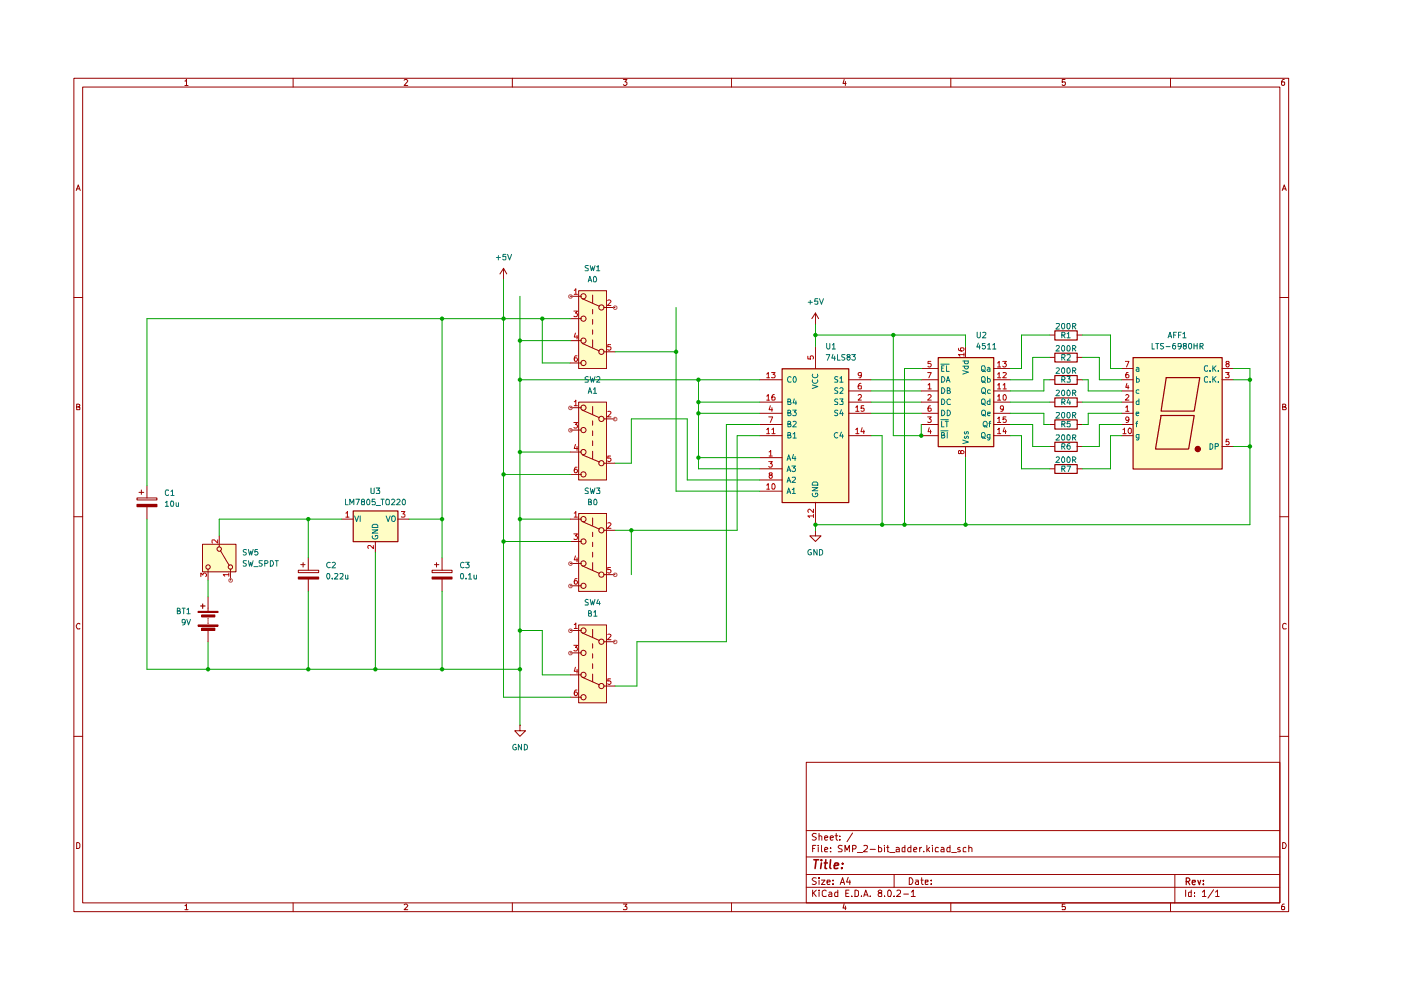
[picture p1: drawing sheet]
<svg xmlns="http://www.w3.org/2000/svg" width="297mm" height="210mm" viewBox="0 0 297 210" stroke-linecap="round" stroke-linejoin="round" font-family="sans-serif">
<g fill="none" stroke="#980000" stroke-width=".21">
<path d="M15.7 16.6h257.5v176.7h-257.5zM17.5 18.5h253.9v172.9h-253.9zM39.2 17.2h.2l.1-.4v1.3M39.2 18.1h.7M62.1 16.6v1.9M85.7 17l.2-.2h.3l.2 .3-.7 1h.7M108.6 16.6v1.9M132.2 16.8h.7l-.4 .6 .4 .1v.4l-.2 .2h-.4l-.1-.2M155.1 16.6v1.9M179 16.8l-.3 .9h.7M179.2 17.3v.8M201.6 16.6v1.9"/>
<path d="M225.8 16.8h-.6v.6h.6l.1 .1-.1 .5-.4 .1-.2-.2M248.2 16.6v1.9M272.3 16.8h-.3a.93 .93 0 0 0-.2 1.2h.5l.1-.5-.1-.1h-.5l-.1 .1M16.2 40.4l.4-1.2 .4 1.2M16.3 40h.5M271.9 40.4l.4-1.2 .4 1.2M272 40h.6M15.7 63.1h1.8M271.4 63.1h1.8M16.3 86.3h.4l.2-.3-.1-.2-.5-.1v1.2h.5l.1-.5-.2-.1M271.9 86.3l.6-.1v-.4l-.6-.1v1.2h.6l.2-.4-.3-.2M15.7 109.6h1.8"/>
<path d="M271.4 109.6h1.8M16.9 132.3l-.1-.1a.66 .66 0 0 0-.6 .4 .66 .66 0 0 0 .2 .7h.5M272.7 132.3l-.4-.1-.4 .3v.6l.2 .2h.6M15.7 156.1h1.8M271.4 156.1h1.8M16.3 178.6h.3l.3 .4v.6l-.3 .3h-.3zM170.9 161.6h100.5v29.8h-100.5zM170.9 176.1h100.5M172.3 179.9h.4M173 179.2h-.7v1.4M173.1 176.8l-.6-.1-.3 .3 .1 .3 .7 .2 .1 .2a.51 .51 0 0 1-.4 .4 .51 .51 0 0 1-.5 0M173.5 179.2v.1"/>
<path d="M173.5 179.7v.9M173.7 177.3l.3-.1 .2 .2v.7M173.7 176.7v1.4M174.2 179.2v1.2l.1 .2M174.8 177.6l.7-.1-.1-.2-.4-.1-.2 .2 .1 .7h.5M176 177.6l.7-.1-.1-.2-.4-.1-.2 .2 .1 .7h.5M176.1 179.7v.2M177 177.2h.6M177.3 176.7v1.2l.3 .2M178.1 178v.1M178.1 177.3v.1M178.6 179.3h-.8l-.1 .4 .3 .2 .4 .1 .2 .3-.2 .3h-.7"/>
<path d="M180.8 176.6l-1.2 1.9M183.1 179.3h.8v.5l-.9 .8h.9M186.3 179.2v1.4h.5l.1-.3v-.5l-.3-.1h-.3M187.5 179.2v.1M187.5 179.7v.9M188 179.7h.5M188.2 179.2v1.4h.3M190 179.7h.4l.3 .2v.7h-.7v-.4l.7-.2M191.9 179.2v1.4h-.6v-.8l.2-.1h.4M193.1 179.2v1.4h-.5l-.2-.3 .1-.5 .3-.1h.3M195 179.7v.9M195.4 179.7l-.4 .3"/>
<path d="M196.5 179.2v1.4M197.1 179.7l-.6 .6M197.7 179.2v.1M197.7 179.7v.9M199 179.7h-.5l-.2 .3 .1 .6h.6M199.6 179.7h.3l.3 .2v.7h-.6l-.1-.3 .1-.2 .6-.1M201.4 179.2v1.4h-.6v-.9h.6M203.5 179.7h-.2l-.3 .2 .6 .4-.1 .3h-.5M204.8 179.7h-.3l-.3 .1v.7l.6 .1M205.4 179.8l.1-.1a.36 .36 0 0 1 .6 .2v.7M205.4 179.2v1.4M271.9 178.6a.65 .65 0 0 1 .8 .7 .65 .65 0 0 1-.8 .6z"/>
<path d="M39.2 192h.2l.1-.3v1.2M39.2 192.9h.7M62.1 191.4v1.9M85.7 191.9l.2-.2h.3l.2 .2-.7 1h.7M108.6 191.4v1.9M132.2 191.7h.7l-.4 .5 .4 .2v.3l-.1 .2-.6-.1M155.1 191.4v1.9M170.9 188.1h100.5M170.9 185.4h100.5M170.9 181.7h100.5M172.3 188.7v1.4M172.5 189.3l.6 .8"/>
<path d="M173.1 186.2l-.6-.1-.3 .3 .3 .4 .6 .3a.51 .51 0 0 1-.4 .4 .51 .51 0 0 1-.5 0M173.1 188.7l-.8 .8M173.7 188.7v.2M173.7 186.1v.2M173.7 186.6v.9M173.7 189.1v1M174.2 186.6h.7l-.7 .9h.7M174.8 180.2l.7-.2-.1-.3h-.4l-.2 .2 .1 .7h.5M175.2 188.9l-.4-.2-.5 .4 .1 .8 .2 .2 .6-.1M175.3 187l.7-.1-.1-.3h-.5l-.1 .2 .1 .7h.5M175.8 189.2l.4-.1 .2 .3v.7h-.6l-.1-.4 .7-.2M176.1 180.5v.1"/>
<path d="M176.6 187.4v.1M176.6 186.6v.2M177.6 188.7v1.4h-.6v-.9h.6M178.1 187.5l.5-1.4 .5 1.4M178.3 187.1h.6M179 191.6l-.3 .9h.7M179.2 180.6v-1.4l.4 1.1 .5-1.1v1.4M179.2 192.1v.8M179.3 189.4h.5M179.8 186l-.3 1h.8M180 188.7h-.7v1.4h.7M180.2 186.6v.9"/>
<path d="M180.6 190v.1M180.8 180h.5a.45 .45 0 0 0 .1-.7l-.6-.1v1.4M181.3 188.7h.3l.4 .4v.6l-.2 .4h-.5zM181.8 180.8h1.1M182.6 190v.1M183.1 190.1l.5-1.4 .5 1.4M183.2 189.7h.7M184.5 190v.1M184.5 180.1h1.1M186.4 189.3l-.2-.3 .2-.3 .5 .1v.3l-.7 .5 .2 .5h.5v-.6l-.2-.2M187.5 190v.1M188.2 189l.3-.3a.78 .78 0 0 1 .6 .6 .78 .78 0 0 1-.3 .8l-.5-.1z"/>
<path d="M188.6 180.8h1.1M189.6 190v.1M189.6 185.4v2.7M190.2 188.9l.1-.2 .5 .1 .1 .5-.8 .8h.8M191.6 189.6h1M192.8 186.1a.72 .72 0 0 1 .8 .7 .72 .72 0 0 1-.8 .7zM193.2 189.1l.4-.4v1.4M193.2 190.1h.9M193.7 180.2l.7-.2-.2-.3h-.4l-.1 .7 .1 .2h.5M194.1 186.6h.5l.1 .9M194.7 186.9h-.4l-.2 .3 .2 .3h.4M195.2 186.6h.5"/>
<path d="M195.4 186.1v1.2l.3 .2M195.8 180.5v.1M196.2 187l.6-.1v-.3h-.6v.9h.6M196.7 180.1l.4 .5M197.4 187.4v.1M197.4 186.6v.2M201.6 191.4v1.9M201.8 180.8h1M225.8 191.7h-.6v.6l.6-.1 .1 .2-.1 .5-.6-.1M248.2 191.4v1.9M249.1 185.4v6M251.4 188.7v1.4"/>
<path d="M252.6 188.7v1.4h-.5l-.1-.8 .2-.2 .4 .1M253.2 190v.1M253.2 189.2v.2M254.9 189.1l.5-.4v1.4M254.9 190.1h.8M257.3 188.6l-1.2 1.8M257.7 189.1l.4-.4v1.4M257.7 190.1h.8M272.3 191.7h-.3a.93 .93 0 0 0-.2 1.2h.5l.1-.5-.1-.2h-.5l-.1 .2"/>
</g>
<path d="M251.5 186.9h.5l.3-.3v-.2l-.3-.3h-.5v1.5M251.8 186.9l.5 .7M252.8 187.1l.6-.1v-.4h-.5l-.1 .2 .1 .7h.5M254 186.6l.3 1 .3-1M255.1 187.4v.2M255.1 186.6v.2" fill="none" stroke="#980000" stroke-width=".25"/>
<path d="M172.6 182.3h1M173.1 182.3l-.3 1.8M174.2 182.3v.2M174.2 183l-.2 1.1M174.8 183h.6M175.1 182.3l-.2 1.8h.4M176.1 182.3l-.2 1.6 .3 .2M176.9 183.6l.9-.2-.1-.4h-.7l-.1 .9 .1 .2h.6M178.5 184v.1M178.6 183v.2" fill="none" stroke="#980000" stroke-width=".34"/>
<g fill="#fffdc5">
<path d="M165.8 78.1h14.1v28.4h-14.1z"/>
<path d="M42.9 115.4h7.1v5.8h-7.1z"/>
<path d="M74.8 108.3h9.5v6.5h-9.5z"/>
<path d="M122.7 85.3h5.9v16.5h-5.9z"/>
<path d="M122.7 61.6h5.9v16.5h-5.9z"/>
<path d="M198.9 75.8h11.8v18.9h-11.8z"/>
<path d="M240.2 75.8h18.9v23.6h-18.9z"/>
<path d="M122.7 108.9h5.9v16.5h-5.9z"/>
<path d="M122.7 132.5h5.9v16.5h-5.9z"/>
</g>
<g fill="none" stroke="#980000" stroke-width=".21">
<path d="M172.9 73.4v4.7M161 97h4.8M161 92.4h4.8M161 80.5h4.8M161 87.6h4.8M161 85.3h4.8M161 99.4h4.8M161 90h4.8M179.9 92.4h4.8M179.9 80.5h4.8M179.9 87.6h4.8M179.9 85.3h4.8"/>
<path d="M179.9 82.9h4.8M42.9 115.4h7.1v5.8h-7.1zM46.5 113.6v2.3M46.7 116.8l1.9 3.1M161 104.1h4.8M161 101.8h4.8M172.9 112.4v1.2h1.2l-1.2 1.2-1.2-1.2h1.2M172.9 112.4h.1M172.9 106.5v4.8M42 132.5h4.2v.3h-4.2zM42 129.6h4.2v.3h-4.2zM42.8 133.2h2.8v.5h-2.8z"/>
<path d="M44.1 120.6v2.4M48.9 120.6v2.4"/>
<circle cx="46.5" cy="116.4" r=".47"/>
<circle cx="44.1" cy="120.2" r=".47"/>
<circle cx="48.9" cy="120.2" r=".47"/>
</g>
<path d="M165.8 78.2h14.2v28.4h-14.2zM42 132.6h4.2M42 129.8h4.2" fill="none" stroke="#980000" stroke-width=".25"/>
<g fill="none" stroke="#007170" stroke-width=".21">
<path d="M172.3 79.3l-.1 .3a.6 .6 0 0 0 .6 .5 .6 .6 0 0 0 .6-.5l-.1-.3M177.6 79.9h-.6v.4l.5 .2 .1 .4-.1 .1h-.5M166.9 97.6l.3-1.2 .4 1.2M166.9 100l.3-1.2 .4 1.2M167 97.3h.6M167 99.7h.6M167 92.3l.6-.1v-.4l-.6-.1v1.2h.5l.2-.4-.3-.2M167 85.2l.6-.1v-.4l-.6-.1v1.2h.6l.1-.4-.3-.2M167 87.5h.6v-.5h-.6v1.1h.5l.2-.4-.3-.2M167 89.9l.6-.1v-.4l-.6-.1v1.2h.5l.2-.4-.3-.2M167.7 80l-.2-.2a.67 .67 0 0 0-.5 .6 .67 .67 0 0 0 .2 .6l.5-.1M167.9 98.8h.8l-.5 .4 .4 .1v.6l-.5 .1-.2-.2"/>
<path d="M168.1 87h.7l-.4 .4 .3 .1v.6h-.6M168.1 92l.4-.3v1.2M168.1 89.4l.5-.1 .2 .4-.7 .8h.7M168.1 92.9h.7M168.2 96.4l-.2 .8h.7M168.2 80l.2-.2a.75 .75 0 0 1 .3 1.2l-.5-.1zM168.4 84.6l-.3 .8h.8M168.6 96.8v.8M168.7 85v.8M172.2 81.6l1.2 .4-1.2 .4M172.3 80.5a.55 .55 0 0 0 .5 .8 .55 .55 0 0 0 .5-.8M177.6 91.8a.55 .55 0 0 0-.7 .5 .55 .55 0 0 0 .7 .5"/>
<path d="M177.6 87h-.6v.5l.5 .1 .1 .3-.2 .2h-.4M177.6 84.7h-.6v.4l.5 .2 .1 .3-.1 .2h-.5M177.6 82.3h-.6v.4l.5 .2 .1 .3-.1 .2h-.5M178.1 84.6h.6l-.3 .5 .3 .1v.5h-.6M178.1 82.4l.1-.2h.4l.1 .2v.3l-.6 .7h.6M178.1 80.2h.1l.2-.4v1.2M178.1 81h.6M178.4 91.6l-.3 .9h.7M178.4 86.9l-.3 .8h.7M178.6 87.4v.7M178.6 92.1v.8M166.9 104.6l.3-1.1 .4 1.1"/>
<path d="M166.9 102.3l.3-1.1 .4 1.1M167 104.3h.6M167 101.9h.6M168 103.8l.3-.3v1.1M168 101.3l.6-.1 .1 .3-.8 .8h.8M168 104.6h.7M172.2 103.4h1.2l-1.2 .7h1.2M172.3 104.6l-.1 .3a.61 .61 0 0 0 .6 .4 .61 .61 0 0 0 .6-.5l-.1-.2h-.4v.2M172.3 102.4l.2-.2h.6l.3 .3v.4h-1.2z"/>
</g>
<g fill="none" stroke="#be0000" stroke-width=".21">
<path d="M162.6 79.3l.3-.3v1.1M163.6 79h.7l-.4 .4 .4 .2v.3l-.1 .2-.6-.1M171.3 75.5v.6h.6l-.1-.5 .2-.2 .4 .1v.6M182.6 79.4v.2l-.4 .1-.2-.1-.1-.4 .2-.2 .5 .1v.7l-.1 .3h-.4M162.6 91.1l.3-.3v1.1M162.6 84l.3-.3v1.1M162.6 91.9h.6M162.6 80.1h.6M162.6 84.8h.6M163 97.9h.7l-.4 .4 .4 .1v.6l-.5 .1-.2-.2M163 88.4h.8l-.5 1.2M163.1 95.8l.3-.3v1.2"/>
<path d="M163.1 96.7h.6M163.3 86l-.2 .9h.7M163.7 91.1l.3-.3v1.1M163.7 91.9h.6M163.7 86.4v.8M164.2 83.7h-.4l-.1 .3v.8h.5l.1-.1v-.4l-.1-.1h-.5v.1M181.4 91.1l.4-.3v1.1M181.4 86.4l.4-.4v1.2M181.4 91.9h.7M181.4 87.2h.7M181.9 83.8l.2-.1h.4l.1 .1v.4l-.7 .6h.7M182.5 81.3l-.4 .1-.2 .9 .2 .2 .5-.1-.1-.6h-.4l-.2 .2"/>
<path d="M182.8 90.7l-.3 .8h.8M183.1 86h-.5l-.1 .6 .6-.1 .1 .5-.2 .2-.5-.1M183.1 91.2v.7M46.1 114.5v.6l-.6-.6h-.5v.6M162.6 102.9l.3-.4v1.2M162.6 103.7h.6M163.3 100.8l-.2-.3 .1-.3h.5v.5l-.5 .1-.1 .1 .1 .4 .1 .1 .4-.2v-.4h-.2M163.9 102.5a.71 .71 0 0 1 .3 1.2h-.4l-.1-.2v-.7zM172.5 109.4h-1.2l.3 .3M172.5 107.9v.8l-.9-.8-.3 .3 .1 .4M172.5 109.1v.6M42.6 122.3v-.8l.4 .4 .1-.3 .4-.1 .3 .3v.3l-.2 .2"/>
<path d="M48.5 121.8h-1.2l.4 .4M48.5 121.5v.7"/>
</g>
<path d="M42.8 133.2h2.8v.5h-2.8z" fill="#980000"/>
<g fill="none" stroke="#980000" stroke-width=".21">
<path d="M29 105.6h4.3v.4h-4.3zM29 106.9h4.3v.5h-4.3zM29.5 104.4h1M30 103.9v.9M92.1 119.7h.9M92.5 119.3v.9M93.7 118.3v2.6M42.8 130.4h2.8v.4h-2.8zM44.1 126.6v3M44.1 131.1v.2M44.1 131.6v.1M44.1 132v.2"/>
<path d="M44.1 133.7v2.4M91.6 120.9h4.2v.5h-4.2zM91.6 122.3h4.2v.5h-4.2zM93.7 122.8v2.6"/>
</g>
<path d="M42.8 130.6h2.8M91.6 122.6h4.2" fill="none" stroke="#980000" stroke-width=".42"/>
<path d="M42.5 128.5h1M43 128.1v.9" fill="none" stroke="#980000" stroke-width=".25"/>
<path d="M29 106.9h4.3v.5h-4.3z" fill="#980000"/>
<g fill="none" stroke="#980000" stroke-width=".21">
<path d="M106.8 59.3h.1M106.8 56.9l-.8 1.2M106.8 56.9v2.4M106.8 56.9l.6 1.2M120.9 62.8h2.4M120.9 67.6h2.4M120.9 72.2h2.4M120.9 77h2.4M122.7 61.6h5.9v16.5h-5.9zM123.4 72.8l3.7 1.6M123.4 63.3l3.7 1.6M125.6 62.6v1.7"/>
<path d="M125.6 65.6v.9M125.6 67.7v1M125.6 69.9v1M125.6 72.1v1.6M128 65.2h2.4M128 74.6h2.4M172.9 68.7h.1M172.9 66.4l-.8 1.2M172.9 66.4v2.3M172.9 66.4l.7 1.2M195.3 78.1h3.6M204.7 73.4v2.4"/>
<path d="M210.7 78.1h3.5M120.9 86.4h2.4M120.9 91.2h2.4M120.9 95.8h2.4M122.7 85.3h5.9v16.5h-5.9zM123.4 96.4l3.7 1.6M123.4 87l3.7 1.6M125.6 86.2v1.7M125.6 89.2v1M125.6 91.4v1M125.6 93.5v1M125.6 95.7v1.6"/>
<path d="M128 88.8h2.4M128 98.2h2.4M195.3 82.9h3.6M195.3 85.3h3.6M195.3 80.5h3.6M195.3 92.4h3.6M195.3 90h3.6M195.3 87.6h3.6M204.7 94.7v2.3M210.7 82.9h3.5M210.7 85.3h3.5M210.7 80.5h3.5"/>
<path d="M210.7 92.4h3.5M210.7 90h3.5M210.7 87.6h3.5M31.2 103v2.6M31.2 107.4v2.7M63.8 119.7h.9M64.3 119.3v.9M65.4 118.3v2.6M72.5 110.1h2.3M79.6 114.8v2.3M84.3 110.1h2.4M120.9 100.6h2.4"/>
<path d="M63.2 120.9h4.4v.5h-4.4zM63.2 122.3h4.4v.5h-4.4zM65.4 122.8v2.6"/>
<circle cx="123.7" cy="67.6" r=".55"/>
<circle cx="123.7" cy="72.2" r=".55"/>
<circle cx="123.7" cy="62.8" r=".55"/>
<circle cx="123.7" cy="77" r=".55"/>
<circle cx="127.5" cy="65.2" r=".55"/>
<circle cx="127.5" cy="74.6" r=".55"/>
<circle cx="123.7" cy="95.8" r=".55"/>
<circle cx="123.7" cy="91.2" r=".55"/>
<circle cx="123.7" cy="86.4" r=".55"/>
<circle cx="127.5" cy="98.2" r=".55"/>
<circle cx="127.5" cy="88.8" r=".55"/>
<circle cx="123.7" cy="100.6" r=".55"/>
</g>
<path d="M63.2 122.6h4.4" fill="none" stroke="#980000" stroke-width=".42"/>
<g fill="none" stroke="#980000" stroke-width=".25">
<path d="M198.9 75.8h11.8v18.9h-11.8zM240.2 75.8h18.9v23.6h-18.9zM246.2 88.1h7l-1.2 7.1h-7zM247.3 80.1h7.1l-1.2 7.1h-7zM74.9 108.3h9.5v6.6h-9.5z"/>
<circle cx="254" cy="95.2" r=".55"/>
</g>
<g fill="none" stroke="#007170" stroke-width=".21">
<path d="M199.5 77.2h1.8M199.6 79.8a.66 .66 0 0 1 .7 .5 .66 .66 0 0 1-.2 .7h-.5zM199.6 78.1h.4M200.2 77.6h-.6v1.1h.6M200.7 77.6v1.1h.6M204.1 78.6l1.2 .3-1.2 .4M204.1 77.6h1.2M204.1 76.5h1.2M204.6 77.6l-.1 .4 .2 .2h.4l.2-.2-.1-.4M204.6 76.5l-.1 .4 .2 .2 .5-.1v-.5M208.1 77.7l.2-.1h.4a.86 .86 0 0 1-.1 1.1l-.5-.1zM208.3 78.4l.7 .4"/>
<path d="M209.4 79.8v1.2h.4l.2-.1-.1-.6h-.5M209.4 78l.3-.1 .2 .2v.6M209.9 78.2h-.4l-.2 .2 .2 .3h.4M199.5 89h1.6M199.5 91.4h1.5M199.6 82.2a.66 .66 0 0 1 .7 .4 .66 .66 0 0 1-.2 .8h-.5zM199.6 84.6a.66 .66 0 0 1 .7 .4 .66 .66 0 0 1-.2 .8h-.5zM199.6 89.3v1.2h.6M199.6 92.3l.6-.1v-.4l-.6-.1v1.2h.5l.2-.4-.3-.2M199.6 87a.6 .6 0 0 1 .7 .5 .6 .6 0 0 1-.7 .6zM200.4 89.3h.7M200.7 81l.3-1.2 .4 1.2"/>
<path d="M200.7 89.3v1.2M200.7 80.7h.6M200.8 82.8l.5-.1v-.4l-.5-.1v1.2h.5l.2-.3-.3-.3M200.8 87a.6 .6 0 0 1 .7 .5 .6 .6 0 0 1-.7 .6zM200.8 91.7v1.2M201.5 84.8l-.2-.2a.67 .67 0 0 0-.6 .5 .67 .67 0 0 0 .3 .7l.5-.1M204.1 93.3l1.2 .4-1.2 .4M204.6 92.5l-.1 .3 .2 .2 .4-.5 .2 .1-.1 .4M204.6 91.5l-.1 .4 .1 .1 .3-.1 .1-.4h.2v.5M208.1 84.8l.5-.2a.86 .86 0 0 1 .1 1.2h-.4l-.2-.2zM208.1 80l.5-.2a.86 .86 0 0 1 .1 1.2h-.4l-.2-.1zM208.1 91.9l.5-.2a.65 .65 0 0 1 .3 .7 .65 .65 0 0 1-.5 .5l-.3-.2z"/>
<path d="M208.2 82.4l.2-.2 .4 .1a.87 .87 0 0 1 0 1.1h-.5l-.2-.3zM208.2 87.1l.2-.1a.6 .6 0 0 1 .6 .5 .6 .6 0 0 1-.6 .6l-.3-.4zM208.3 85.5l.7 .4M208.3 80.8l.7 .4M208.3 92.6h.2l.5 .4M208.4 83.1l.6 .5M208.4 87.9h.2l.4 .3M208.5 89.5l.3-.2a.6 .6 0 0 1 .5 .6 .6 .6 0 0 1-.5 .6l-.4-.4zM208.7 90.3h.3l.3 .3M209.4 87.7l.6-.1-.1-.2h-.4l-.1 .1v.5l.1 .1h.4M209.6 89.7h.5M209.9 84.6v1.2h-.4l-.2-.2 .1-.5h.5"/>
<path d="M209.9 92.8h-.5l-.1-.5 .2-.2h.4v.9l-.3 .3-.2-.1M210 82.7a.36 .36 0 0 0-.6 .2l.1 .5h.5M210.1 89.3l-.3 .1v1.1M75.2 109.4l.4 1.2 .4-1.2M76.4 109.4v1.2M78.9 112.4h1.2l-1.2 .6h1.2M79 113.6l-.1 .1a.66 .66 0 0 0 .5 .6 .66 .66 0 0 0 .7-.3l-.1-.5h-.4v.3M79 111.3l.2-.1h.6l.3 .1v.5h-1.2zM81.9 109.4l.4 1.2 .4-1.2M83.1 109.6l.5-.2a.65 .65 0 0 1 .2 .7 .65 .65 0 0 1-.5 .5l-.2-.2z"/>
</g>
<g fill="none" stroke="#be0000" stroke-width=".21">
<path d="M121.7 66h.7l-.4 .4 .3 .1v.6h-.6M121.8 61.6l.3-.4v1.2M121.8 62.4h.6M122 70.6l-.2 .9h.7M122.3 75.4h-.3l-.2 .3v.8h.5l.1-.4a.35 .35 0 0 0-.3-.2 .35 .35 0 0 0-.3 .2M122.3 71.1v.8M128.9 63.8l.4-.2 .2 .3-.7 .9h.7M129.5 73.1h-.6v.5h.6v.4l-.2 .3-.4-.2M196.7 79h.7l-.5 1.1M197.4 76.6h-.6v.5h.6v.5l-.2 .2-.4-.2M203.2 73.8l.1 .5a.82 .82 0 0 0 1.1-.1l-.2-.5h-.5l-.1 .5 .3 .2M204.4 75.2h-1.2l.3 .3"/>
<path d="M204.4 74.8v.7M211.5 79.3l.3-.3v1.1M211.5 77l.3-.4v1.2M211.5 77.8h.7M212.6 76.6h.8l-.5 .4 .4 .1 .1 .5-.3 .2h-.3l-.2-.2M212.7 79.1l.5-.1 .2 .3-.8 .8h.8M121.7 89.6h.7l-.4 .4 .3 .1v.6h-.6M121.8 85.2l.3-.4v1.2M121.8 86h.6M122 94.2l-.2 .9h.7M122.3 99.1h-.3l-.2 .2v.9h.5l.1-.5a.35 .35 0 0 0-.3-.2 .35 .35 0 0 0-.3 .2M122.3 94.7v.8"/>
<path d="M128.9 87.3l.4-.1 .2 .3-.7 .9h.7M129.5 96.7h-.6v.5h.6v.4l-.2 .3-.4-.2M196.7 88.4h.7l-.4 .4 .4 .3v.4h-.7M196.8 81.6l.3-.3v1.2M196.8 83.8l.4-.1 .2 .3-.7 .8h.7M196.8 82.5h.6M197 90.7l-.2 .8h.6M197.3 86l-.4 .1-.1 .3v.7l.4 .1 .2-.2v-.3l-.1-.2h-.5v.2M197.3 91.2v.7M203.7 95.8l.2-.3h.2l.3 .3-.2 .4h-.4l-.1-.4-.3-.3-.2 .2v.4l.3 .1 .2-.2M211.5 84h.2l.1-.3v1.1M211.5 81.6h.2l.1-.3v1.2"/>
<path d="M211.5 91.1l.3-.3v1.1M211.5 88.7l.3-.3v1.2M211.5 82.5h.7M211.5 84.8h.7M211.5 80.1h.7M211.5 91.9h.7M211.5 89.6h.7M212.7 83.9l.2-.2a.71 .71 0 0 1 .3 1.1h-.3l-.2-.1zM212.7 81.6l.3-.3v1.2M212.7 82.5h.7M212.8 86.5a.35 .35 0 0 1-.4 .3 .35 .35 0 0 1-.3-.3l.1-.4 .3-.1a.73 .73 0 0 1-.1 1.2h-.2M212.9 90.7l-.2 .8h.7"/>
<path d="M213.2 91.2v.7M213.3 88.4h-.6v.6l.4-.2 .3 .3-.1 .4h-.6M73.3 108.8l.4-.3v1.1M73.3 109.6h.7M79.2 115.7v.6l-.7-.6h-.4l-.1 .1 .1 .4M85.1 108.5h.8l-.5 .5 .5 .1v.4l-.2 .1h-.6"/>
</g>
<circle cx="253.9" cy="95.2" r=".55" fill="#980000"/>
<g fill="none" stroke="#980000" stroke-width=".21">
<path d="M222.5 71h1.1M222.5 75.8h1.1M228.3 71h1.2M228.3 75.8h1.2M237.8 78.1h2.4M259.1 78.1h2.4M222.5 85.3h1.1M222.5 80.5h1.1M222.5 94.7h1.1M222.5 90h1.1M222.5 99.4h1.1M228.3 85.3h1.2"/>
<path d="M228.3 80.5h1.2M228.3 94.7h1.2M228.3 90h1.2M228.3 99.4h1.2M237.8 87.6h2.4M237.8 92.4h2.4M237.8 85.3h2.4M237.8 80.5h2.4M237.8 82.9h2.4M237.8 90h2.4M259.1 80.5h2.4M259.1 94.7h2.4"/>
<path d="M120.9 110.1h2.4M120.9 114.8h2.4M120.9 119.5h2.4M122.7 108.9h5.9v16.5h-5.9zM123.4 120l3.7 1.6M123.4 110.6l3.7 1.6M125.6 109.8v1.6M125.6 112.9v.9M125.6 115v.9M125.6 117.1v1M125.6 119.3v1.6M128 112.4h2.4"/>
<path d="M120.9 124.2h2.4M120.9 133.7h2.4M120.9 138.4h2.4M122.7 132.5h5.9v16.5h-5.9zM123.4 134.2l3.7 1.6M125.6 133.4v1.6M125.6 136.5v.9M125.6 138.6v.9M128 121.8h2.4M128 136.1h2.4M110.2 153.8v1.1h1.2l-1.2 1.2-1.1-1.2h1.1M110.2 153.8h.1"/>
<path d="M120.9 143.1h2.4M120.9 147.8h2.4M123.4 143.6l3.7 1.6M125.6 140.7v1M125.6 142.9v1.6M128 145.5h2.4"/>
<circle cx="123.7" cy="119.5" r=".55"/>
<circle cx="123.7" cy="110.1" r=".55"/>
<circle cx="123.7" cy="114.8" r=".55"/>
<circle cx="127.5" cy="112.4" r=".55"/>
<circle cx="123.7" cy="133.7" r=".55"/>
<circle cx="123.7" cy="138.4" r=".55"/>
<circle cx="123.7" cy="124.2" r=".55"/>
<circle cx="127.5" cy="121.8" r=".55"/>
<circle cx="127.5" cy="136.1" r=".55"/>
<circle cx="123.7" cy="143.1" r=".55"/>
<circle cx="123.7" cy="147.8" r=".55"/>
<circle cx="127.5" cy="145.5" r=".55"/>
</g>
<g fill="none" stroke="#007170" stroke-width=".21">
<path d="M241 79.8v1.2h.4l.2-.1-.1-.6h-.5M241 78l.3-.1 .2 .2v.6M241.5 78.2h-.5l-.1 .2 .1 .3h.5M256 77.6h-.5l-.1 .2v.8l.3 .1 .3-.1M256.5 78.6v.1M257.1 77.6v1.1M257.1 79.8v1.2M257.3 78.1l.5 .6M257.8 79.8l-.7 .7M257.8 77.6l-.7 .6M258.3 78.6v.1M240.8 89.7h.4"/>
<path d="M240.9 87.7l.6-.1-.1-.2h-.4l-.1 .1v.5l.1 .1h.4M241.2 89.3l-.2 .2v1M241.5 92.8h-.5l-.1-.5 .1-.2h.5v.9l-.3 .3-.2-.1M241.5 84.6v1.2h-.5l-.1-.2 .1-.5h.5M241.5 82.7l-.4-.1-.2 .3v.3l.1 .2h.5M256 80l-.3-.2-.3 .4v.6l.1 .2 .5-.1M256.5 80.9v.1M256.5 94.1l.6 .2v.6l-.3 .3h-.3zM257.3 80.3l.5 .7M257.6 94.7l.7-.1v-.5h-.7v1.1M258.3 80.9v.1"/>
</g>
<g fill="none" stroke="#be0000" stroke-width=".21">
<path d="M238.6 76.6h.8l-.6 1.2M239.2 79h-.4l-.1 .9 .1 .2h.4l.2-.2v-.3l-.2-.2h-.4l-.1 .2M259.8 79h.8l-.4 .4h.3v.7l-.7-.1M260.2 77.1l-.3-.2 .1-.3h.5v.4l-.5 .1-.1 .2 .1 .4 .2 .1 .4-.2-.1-.5h-.2M238.1 91.1l.3-.3v1.1M238.1 91.9h.7M238.7 86.4l.3-.4v1.2M238.7 83.8l.4-.1 .3 .3-.8 .8h.8M238.7 87.2h.7M238.9 81.3l-.2 .8h.7M239.2 81.7v.8M239.4 90.8h.2l.3 .2v.7l-.4 .2a.7 .7 0 0 1-.1-1.1z"/>
<path d="M239.4 88.9l-.3 .3h-.3l-.1-.3 .1-.4 .3-.1a.73 .73 0 0 1-.1 1.2h-.2M260.5 93.1h-.5l-.1 .6 .2-.1h.4v.6h-.6M121.7 113.2h.7l-.4 .4 .4 .3-.1 .4h-.6M121.8 108.8l.3-.3v1.1M121.8 109.6h.6M122 117.9l-.2 .8h.7M122.3 118.3v.8M128.9 110.9l.4-.1 .2 .4-.7 .8h.7M121.7 136.8h.7l-.4 .4 .4 .3-.1 .4h-.6M121.8 132.4l.3-.3v1.2M121.8 133.3h.6M122.3 122.7h-.3l-.2 .2v.9h.5l.1-.4a.35 .35 0 0 0-.3-.3 .35 .35 0 0 0-.3 .3"/>
<path d="M128.9 134.5h.4l.2 .3-.7 .8h.7M129.5 120.3h-.6v.5h.6v.4l-.2 .3-.4-.2M122 141.5l-.2 .8h.7M122.3 146.3h-.3l-.2 .3v.8h.5l.1-.4a.35 .35 0 0 0-.3-.3 .35 .35 0 0 0-.3 .3M122.3 141.9v.8M129.5 143.9h-.6v.5h.6v.5l-.2 .2-.4-.2"/>
</g>
<path d="M223.6 70.1h4.8v2h-4.8zM223.6 74.9h4.8v1.9h-4.8zM223.6 79.6h4.8v1.9h-4.8zM223.6 89h4.8v2h-4.8zM223.6 93.8h4.8v1.9h-4.8zM223.6 84.4h4.8v1.8h-4.8zM223.6 98.5h4.8v1.9h-4.8z" fill="none" stroke="#980000" stroke-width=".25"/>
<g fill="none" stroke="#00a100" stroke-width=".21">
<path d="M106.8 59.3v88.5h14.1M93.7 67.6v50.7M110.2 62.8v91M110.2 72.2h10.7M115 67.6v9.4h5.9M120.9 67.6h-89.7v35.4M130.4 74.6h12.9M143.3 65.2v38.9h17.7M172.9 68.7v4.7M172.9 71h31.8v2.4M189.4 71v21.4h5.9v-2.4M195.3 78.1h-3.5v33.2"/>
<path d="M222.5 75.8h-3.6v4.7h-4.7M222.5 71h-5.9v7.1h-2.4M229.5 75.8h3.6v4.7h4.7M229.5 71h6v7.1h2.3M261.5 78.1h3.5v33.2h-92.1v1.1M110.2 80.5h50.8M110.2 95.8h10.7M130.4 98.2h3.5v-9.4h11.8v13h15.3M148.1 85.3h12.9M148.1 87.6h12.9M148.1 80.5v18.9h12.9M148.1 97h12.9"/>
<path d="M161 92.4h-4.7v20h-25.9M161 90h-7v46.1h-19v9.4h-4.6M184.7 92.4h2.3v18.9M184.7 80.5h10.6M184.7 85.3h10.6M184.7 87.6h10.6M184.7 82.9h10.6M204.7 97v14.3M214.2 92.4h2.4v7h5.9M214.2 85.3h8.3M214.2 87.6h7.1v2.4h1.2M214.2 90h4.7v4.7h3.6"/>
<path d="M222.5 80.5h-1.2v2.4h-7.1M229.5 80.5h1.2v2.4h7.1M229.5 85.3h8.3M237.8 92.4h-2.3v7h-6M237.8 87.6h-7.1v2.4h-1.2M237.8 90h-4.7v4.7h-3.6M261.5 80.5h3.5M261.5 94.7h3.5M31.2 110.1v31.8h79M65.4 110.1v8.2M72.5 110.1h-26v3.5M79.6 117.1v24.8"/>
<path d="M86.7 110.1h7M106.8 100.6h14.1M106.8 114.8h14.1M110.2 110.1h10.7M133.9 112.4v9.4M44.1 123v3.6M44.1 136.1v5.8M65.4 125.4v16.5M93.7 125.4v16.5M110.2 133.7h4.8v9.4h5.9"/>
</g>
<g fill="#00a100">
<circle cx="148.1" cy="97" r=".47"/>
<circle cx="187" cy="111.3" r=".47"/>
<circle cx="191.8" cy="111.3" r=".47"/>
<circle cx="189.4" cy="71" r=".47"/>
<circle cx="172.9" cy="111.3" r=".47"/>
<circle cx="93.7" cy="110.1" r=".47"/>
<circle cx="93.7" cy="67.6" r=".47"/>
<circle cx="79.6" cy="141.9" r=".47"/>
<circle cx="93.7" cy="141.9" r=".47"/>
<circle cx="44.1" cy="141.9" r=".47"/>
<circle cx="65.4" cy="141.9" r=".47"/>
<circle cx="65.4" cy="110.1" r=".47"/>
<circle cx="106.8" cy="67.6" r=".47"/>
<circle cx="110.2" cy="72.2" r=".47"/>
<circle cx="110.2" cy="80.5" r=".47"/>
<circle cx="110.2" cy="95.8" r=".47"/>
<circle cx="106.8" cy="100.6" r=".47"/>
<circle cx="148.1" cy="80.5" r=".47"/>
<circle cx="148.1" cy="87.6" r=".47"/>
<circle cx="172.9" cy="71" r=".47"/>
<circle cx="148.1" cy="85.3" r=".47"/>
<circle cx="143.3" cy="74.6" r=".47"/>
<circle cx="115" cy="67.6" r=".47"/>
<circle cx="204.7" cy="111.3" r=".47"/>
<circle cx="195.3" cy="92.4" r=".47"/>
<circle cx="265" cy="94.7" r=".47"/>
<circle cx="265" cy="80.5" r=".47"/>
<circle cx="106.8" cy="114.8" r=".47"/>
<circle cx="110.2" cy="110.1" r=".47"/>
<circle cx="110.2" cy="133.7" r=".47"/>
<circle cx="110.2" cy="141.9" r=".47"/>
<circle cx="133.9" cy="112.4" r=".47"/>
</g>
<g fill="none" stroke="#007170" stroke-width=".21">
<path d="M105.2 54.6h.9M105.7 54.2v.9M107.3 53.9h-.6l-.1 .5h.7v.5l-.2 .2h-.3l-.2-.2M107.6 53.9l.4 1.2 .5-1.2M124.7 59.8l.4-1.2 .4 1.2M124.7 56.3h-.5l-.2 .2 .1 .2 .6 .3v.3l-.7 .1M124.8 59.4h.5M125.1 56.3l.3 1.1 .2-.8 .2 .8 .4-1.1M126.1 58.6a.71 .71 0 0 1 .2 1.2h-.3l-.2-.2v-.8zM126.5 56.6l.3-.3v1.1M126.5 57.4h.7M124.7 79.9l-.4-.1-.3 .3 .1 .2 .6 .3v.3l-.7 .1"/>
<path d="M125.1 79.8l.3 1.2 .2-.8 .2 .8 .4-1.2M171.4 64.1h.8M171.8 63.7v.8M173.4 63.3h-.6l-.1 .6 .6-.1 .1 .6h-.7M173.7 63.3l.5 1.2 .4-1.2M175.2 75.2h.7l-.5 1.2M175.3 72.8v.9l.2 .3 .4-.2v-1M176.4 73.2l.4-.4v1.2M176.4 74h.7M176.6 75.1l-.2 .8h.7M177 75.5v.9M177.5 75.2v1.2h.6"/>
<path d="M179.2 75.2l-.7 .1v.3l.7 .4-.3 .4-.4-.1M179.8 75.7l-.2-.3 .1-.2h.4l.2 .2-.7 .5 .1 .4 .1 .1 .5-.3v-.2l-.3-.2M180.6 75.2h.8l-.5 .4 .4 .1v.6l-.5 .1-.2-.2M207.2 70.4v1a.35 .35 0 0 0 .3 .2 .35 .35 0 0 0 .4-.2v-1M207.4 72.7l-.3 .9h.8M207.7 73.2v.8M208.4 70.5l.4-.1 .2 .4-.7 .8h.7M208.9 72.8h-.6v.5h.6l.1 .4-.3 .3-.4-.2M209.4 73.2l.3-.4v1.2M209.4 74h.7M210.5 73.2l.3-.4v1.2M210.5 74h.7"/>
<path d="M223.9 68.7l.6-.1 .1 .3-.7 .9h.7M223.9 73.4l.5-.2 .2 .4-.7 .8h.7M223.9 78.1l.5-.1 .2 .3-.7 .9h.7M225.1 71h.6v-.5l-.6-.1v1.2M225.1 75.8l.6-.1v-.5h-.6v1.2M225.2 68.6h.4l.1 .1v.8l-.2 .3a.71 .71 0 0 1-.3-1.2zM225.2 73.3l.3-.1 .2 .3v.8l-.1 .1h-.4l-.2-.4zM225.2 78.1l.3-.1 .2 .2v.7l-.3 .3a.7 .7 0 0 1-.2-1.1zM225.4 71l.4 .6M225.4 75.8l.4 .6M226.2 68.7l.2-.1a.6 .6 0 0 1 .6 .4 .6 .6 0 0 1-.3 .7l-.2 .1-.3-.3zM226.2 70.8l.4-.4v1.2"/>
<path d="M226.2 75.3h.7v.4l-.7 .7h.7M226.2 79.8h.7l-.3 .5 .3 .1v.5h-.7M226.2 71.6h.7M226.3 78.1l.3-.1a.64 .64 0 0 1 .3 .6 .64 .64 0 0 1-.4 .6l-.3-.3zM226.5 73.2a.71 .71 0 0 1 .2 1.2h-.3l-.2-.1v-.8zM227.4 69.2l.6-.1 .1-.4-.2-.1h-.5v1.2M227.4 73.9h.4l.3-.2-.3-.5h-.4v1.2M227.4 78.6h.5l.2-.2-.1-.3-.6-.1v1.2M227.7 69.2l.4 .6M227.7 73.9l.4 .5M227.7 78.6l.4 .6M244.3 72.8v1.2h.5"/>
<path d="M245 72.8h.7M245.4 72.8v1.2M246.7 72.8h-.6a.47 .47 0 0 0 .1 .5 .47 .47 0 0 0 .4 .2l.1 .2-.2 .3-.5-.1M247.2 73.5h.9M247.6 71.6l.5-1.2 .3 1.2M247.7 71.3h.6M248.8 71h.5M249.2 72.8l-.4 .1a.82 .82 0 0 0 0 1.1l.5-.2v-.5l-.5-.1-.2 .3M249.4 70.4h-.6v1.2M249.9 71h.4M250.4 73.3l-.1 .2h-.4l-.1-.6 .5-.1 .1 .2-.1 .8-.4 .2M250.4 70.4h-.5v1.2"/>
<path d="M250.8 70.8l.3-.4v1.2M250.8 71.6h.7M251.1 73.3l-.2-.2 .1-.3h.5v.4l-.5 .1-.1 .2 .1 .4 .1 .1 .4-.3v-.4h-.2M252.1 72.8h.4l.1 .2v.7l-.2 .3a.71 .71 0 0 1-.3-1.2zM253.2 72.8v1.2M253.2 73.3h.6M253.8 72.8v1.2M254.4 73.4l.6-.1 .1-.3-.2-.2h-.5v1.2M254.7 73.4l.4 .6M124.7 83.4l.4-1.2 .4 1.2M124.8 83.1h.5M125.8 82.5l.4-.3v1.2"/>
<path d="M125.8 83.4h.7M126.5 80l.2-.2h.3l.2 .2v.3l-.7 .7h.7M223.9 87.5h.6l.1 .3-.7 .8h.7M223.9 92.3l.6-.1 .1 .3-.7 .8h.7M223.9 82.8l.5-.1 .2 .4-.7 .8h.7M223.9 97l.5-.1 .2 .3-.7 .8h.7M225.1 89.9h.6v-.5l-.6-.1v1.2M225.1 94.7l.6-.1v-.5h-.6v1.1M225.1 85.3l.6-.1v-.5l-.6-.1v1.2M225.1 80.5l.6-.1v-.5l-.6-.1v1.2M225.1 99.4l.6-.1v-.5h-.6v1.2M225.2 87.5h.4l.1 .1v.8l-.2 .2a.71 .71 0 0 1-.3-1.1z"/>
<path d="M225.2 92.2h.4l.1 .2v.7l-.1 .2h-.4l-.2-.4zM225.2 82.8l.3-.1 .2 .3v.7l-.3 .2a.7 .7 0 0 1-.2-1.1zM225.2 96.9h.3l.2 .2v.8l-.1 .1h-.4l-.2-.4zM225.4 89.9l.4 .6M225.4 94.7l.4 .5M225.4 85.3l.4 .5M225.4 80.5l.4 .5M225.4 99.4l.4 .6M226.2 87.6l.2-.1a.6 .6 0 0 1 .6 .4 .6 .6 0 0 1-.3 .7h-.2l-.3-.2zM226.2 92.4l.2-.2a.6 .6 0 0 1 .6 .4 .6 .6 0 0 1-.3 .7h-.3l-.2-.2zM226.2 98.8h.8l-.5 1.2M226.3 82.8l.3-.1a.64 .64 0 0 1 .3 .6 .64 .64 0 0 1-.4 .6l-.3-.2z"/>
<path d="M226.5 96.9a.71 .71 0 0 1 .2 1.1h-.3l-.2-.1v-.8zM226.6 84.6l-.4 .8h.8M226.8 94.1h-.4a.82 .82 0 0 0 .1 1.1l.4-.1v-.5l-.4-.1-.3 .2M226.8 85v.8M226.9 89.3h-.6l-.1 .6 .2-.2h.3l.2 .2v.5h-.7M227.4 88.1l.6-.1 .1-.4-.2-.1h-.5v1.1M227.4 92.8l.6-.1 .1-.3-.2-.2h-.5v1.1M227.4 83.3h.5l.2-.2-.1-.3-.6-.1v1.2M227.4 97.5h.4l.3-.2-.3-.4h-.4v1.1M227.7 88.1l.4 .5M227.7 92.8l.4 .5M227.7 83.3l.4 .6"/>
<path d="M227.7 97.5l.4 .5M35.1 106.5l.3-.2v1.1M35.1 107.4h.6M35.7 104l-.5-.1-.1 .2v.8l.3 .2 .3-.2M36.2 106.3h.1a.6 .6 0 0 1 .6 .4 .6 .6 0 0 1-.2 .7l-.5-.1zM36.2 104.2l.4-.3v1.2M36.2 105.1h.7M37.3 106.6l.1 .8 .4-.1M37.8 106.6v.8M52.2 118.9h-.6v.5l.6 .1v.3l-.2 .3-.4-.1M52.2 116.6l-.4-.1-.2 .3v.2l.6 .2v.4h-.6M52.7 118.9l.2 1.2 .3-.9 .1 .9 .4-1.2"/>
<path d="M52.7 116.5l.2 1.2 .3-.9 .1 .9 .4-1.2M54.6 116.5h-.5l-.1 .6 .2-.2 .4 .1v.6l-.4 .1-.2-.2M55.6 118.9l-.7 .1v.3l.7 .4-.2 .4-.5-.1M56.1 119.5l.6-.1 .1-.4-.2-.1h-.5v1.2M57.3 118.9h.4a.66 .66 0 0 1 .3 .7 .66 .66 0 0 1-.7 .5zM58.3 118.9h.7M58.7 118.9v1.2M70 119.3a.55 .55 0 0 0-.7 .5 .55 .55 0 0 0 .7 .5M70.4 119.3l.5-.1 .2 .3-.7 .9h.7M73.2 105.8v1.2h.6M74.2 107v-1.2l.4 .9 .4-.9v1.2M75.4 105.8h.8l-.5 1.2"/>
<path d="M76.9 106.3h-.2a.31 .31 0 0 1 .1-.4 .31 .31 0 0 1 .4 .1v.3l-.5 .1v.6h.5l.1-.2-.1-.4-.2-.1M77.9 105.9l.2-.1 .3 .3v.7l-.2 .2h-.3l-.2-.4zM78.7 103.5v1l.1 .1h.5v-1.1M79.5 105.8h-.6v.6l.5-.1 .2 .2v.3l-.2 .2-.5-.1M79.8 103.5h.7l-.4 .5h.3v.6h-.6M79.8 107.2h.9M80.8 105.8h.6M81.1 105.8v1.2M82 105.8l.5 .2v.8l-.1 .2h-.4a.86 .86 0 0 1 0-1.2zM83.1 106l.4-.2 .2 .4-.7 .8h.7M84.2 106l.4-.2 .2 .4-.7 .8h.7M85.4 105.9l.3-.1 .2 .3v.7l-.1 .2h-.4l-.1-.4z"/>
<path d="M98.4 119.3l-.3-.1a.6 .6 0 0 0-.5 .6 .6 .6 0 0 0 .5 .6l.3-.1M98.7 119.2h.8l-.4 .4 .3 .1v.6h-.7M124.7 103.5h-.4l-.3 .2 .1 .3 .6 .2v.4h-.7M124.8 106.4l.5-.1 .1-.2-.3-.3h-.3v1.2h.5l.1-.5-.3-.1M125.1 103.5l.3 1.1 .2-.8 .2 .8 .4-1.1M126.2 105.8a.71 .71 0 0 1 .2 1.2h-.3l-.2-.2v-.7zM126.5 103.5h.7l-.4 .5 .4 .1v.5h-.7M172 116.6l-.3-.1a.61 .61 0 0 0-.4 .6 .61 .61 0 0 0 .5 .6l.2-.2v-.3h-.2M173.2 116.5v1.2l-.6-1.2v1.2M173.7 116.5h.4l.3 .3v.5l-.3 .4h-.4zM37.6 129.5h.5v-.5l-.5-.1v1.2h.4l.3-.4-.4-.2M38.6 128.9h.7"/>
<path d="M38.9 128.9v1.2M39.3 131.8l-.3 .3-.4-.2v-.5l.4-.1a.73 .73 0 0 1-.1 1.2h-.2M39.6 131.3l.4 1.2 .4-1.2M39.6 129.3l.4-.4v1.2M39.6 130.1h.7M53.8 120.1h.9M69.5 121.6a.62 .62 0 0 1 .5 .6 .62 .62 0 0 1-.5 .6l-.2-.3a.73 .73 0 0 1 .2-.9zM70.4 122.6v.2M71 121.7l.4-.1 .2 .3-.7 .9h.7M72.1 121.7h.6v.4l-.6 .7h.6M73.2 121.9v.7l.2 .2 .3-.2M73.7 121.9v.9"/>
<path d="M97.7 121.7l.2-.1a.62 .62 0 0 1 .4 .6 .62 .62 0 0 1-.4 .6l-.3-.5zM98.8 122.6v.2M99.3 121.9l.4-.3v1.2M99.3 122.8h.7M100.5 121.9v.8l.3 .1 .2-.2M101 121.9v.9M124.7 127.2l-.4-.1-.3 .2 .1 .3 .6 .2v.4l-.7 .1M124.8 130h.5l.1-.3-.3-.2h-.3v1.1h.5l.1-.5-.3-.1M125.1 127.1l.3 1.2 .2-.9 .2 .9 .4-1.2M125.9 129.8l.3-.3v1.1M125.9 130.6h.7M126.8 127.1l-.3 .8h.8"/>
<path d="M127.1 127.5v.8M109.4 157.9l-.3-.1a.61 .61 0 0 0-.4 .6 .61 .61 0 0 0 .5 .6l.3-.1v-.4h-.3M110.6 157.8v1.2l-.7-1.2v1.2M111.2 157.8l.6 .2v.3v.5l-.4 .2h-.2z"/>
</g>
<g fill="none" stroke="#ba4f54" stroke-width=".21">
<circle cx="120.9" cy="62.9" r=".38"/>
<circle cx="130.4" cy="65.2" r=".38"/>
<circle cx="120.9" cy="86.5" r=".38"/>
<circle cx="120.9" cy="91.2" r=".38"/>
<circle cx="130.4" cy="88.9" r=".38"/>
<circle cx="120.9" cy="119.5" r=".38"/>
<circle cx="48.9" cy="123.1" r=".38"/>
<circle cx="120.9" cy="138.5" r=".38"/>
<circle cx="120.9" cy="124.2" r=".38"/>
<circle cx="120.9" cy="133.7" r=".38"/>
<circle cx="130.4" cy="121.9" r=".38"/>
<circle cx="130.4" cy="136.1" r=".38"/>
</g>
</svg>
